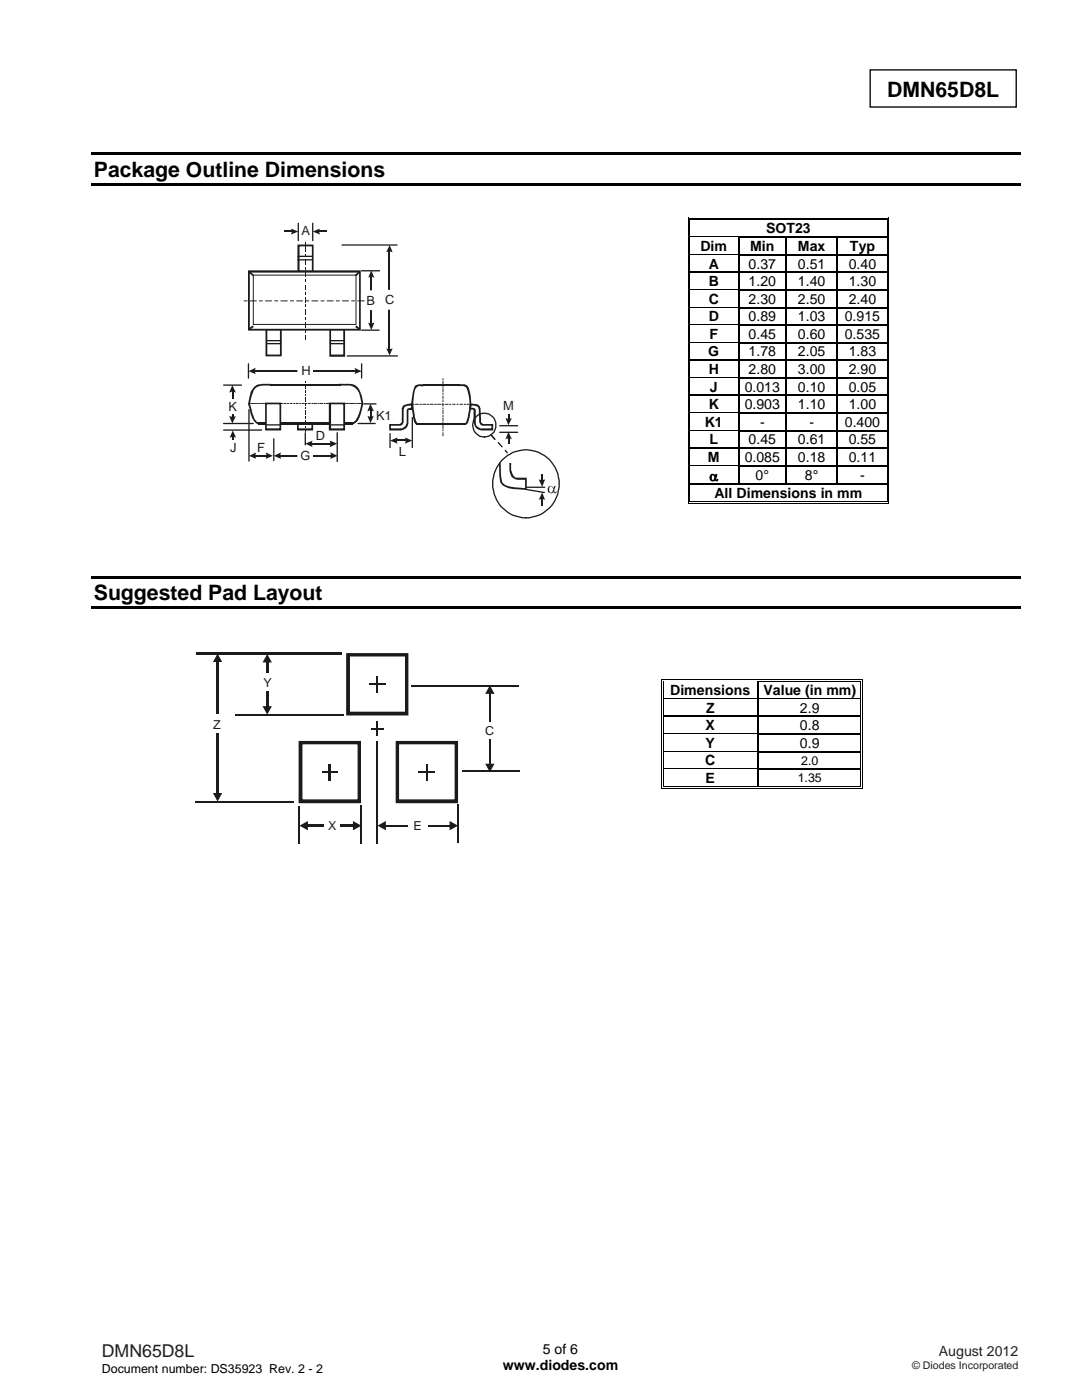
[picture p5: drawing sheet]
<svg xmlns="http://www.w3.org/2000/svg" width="216mm" height="279mm" viewBox="0 0 216 279" stroke-linecap="round" stroke-linejoin="round" font-family="sans-serif">
<defs><g id="words">
<g font-size="4.2">
<text x="177" y="19.3">DMN65D8L</text>
<text x="18.7" y="35.3">Package Outline Dimensions</text>
<text x="18.7" y="119.8">Suggested Pad Layout</text>
</g>
<text font-size="3.5" fill="#231f20" x="20.3" y="270.9">DMN65D8L</text>
<g font-size="2.8">
<text x="152.9" y="46.6">SOT23</text>
<text x="139.8" y="50.1">Dim</text>
<text x="141.4" y="53.6">A</text>
<text x="149.4" y="53.6">0.37</text>
<text x="149.7" y="50.1">Min</text>
<text x="159.2" y="53.6">0.51</text>
<text x="159.2" y="50.1">Max</text>
<text x="169.4" y="53.6">0.40</text>
<text x="169.6" y="50.1">Typ</text>
<text x="141.4" y="57.1">B</text>
<text x="149.4" y="57.1">1.20</text>
<text x="159.2" y="57.1">1.40</text>
<text x="169.4" y="57.1">1.30</text>
<text x="141.4" y="60.6">C</text>
<text x="141.4" y="64.1">D</text>
<text x="149.4" y="60.6">2.30</text>
<text x="149.4" y="64.1">0.89</text>
<text x="159.2" y="60.6">2.50</text>
<text x="159.2" y="64.1">1.03</text>
<text x="168.6" y="64.1">0.915</text>
<text x="169.4" y="60.6">2.40</text>
<text x="141.3" y="71.1">G</text>
<text x="141.6" y="67.6">F</text>
<text x="149.4" y="67.6">0.45</text>
<text x="149.4" y="71.1">1.78</text>
<text x="159.2" y="67.6">0.60</text>
<text x="159.2" y="71.1">2.05</text>
<text x="168.6" y="67.6">0.535</text>
<text x="169.4" y="71.1">1.83</text>
<text x="141.4" y="74.7">H</text>
<text x="149.4" y="74.7">2.80</text>
<text x="159.2" y="74.7">3.00</text>
<text x="169.4" y="74.7">2.90</text>
<text x="141.4" y="81.7">K</text>
<text x="141.6" y="78.2">J</text>
<text x="148.6" y="78.2">0.013</text>
<text x="148.6" y="81.7">0.903</text>
<text x="159.2" y="78.2">0.10</text>
<text x="159.2" y="81.7">1.10</text>
<text x="169.4" y="78.2">0.05</text>
<text x="169.4" y="81.7">1.00</text>
<text x="140.6" y="85.2">K1</text>
<text x="141.6" y="88.7">L</text>
<text x="149.4" y="88.7">0.45</text>
<text x="151.7" y="85.2">-</text>
<text x="159.2" y="88.7">0.61</text>
<text x="161.5" y="85.2">-</text>
<text x="168.6" y="85.2">0.400</text>
<text x="169.4" y="88.7">0.55</text>
<text x="141.2" y="92.2">M</text>
<text x="141.5" y="95.9">α</text>
<text x="148.6" y="92.2">0.085</text>
<text x="150.8" y="95.8">0°</text>
<text x="159.2" y="92.2">0.18</text>
<text x="160.6" y="95.8">8°</text>
<text x="169.4" y="92.2">0.11</text>
<text x="171.6" y="95.8">-</text>
<text x="142.6" y="99.4">All Dimensions in mm</text>
<text x="133.7" y="138.7">Dimensions</text>
<text x="140.9" y="142.2">Z</text>
<text x="152.3" y="138.7">Value (in mm)</text>
<text x="159.6" y="142.2">2.9</text>
<text x="140.8" y="145.7">X</text>
<text x="140.8" y="149.2">Y</text>
<text x="159.6" y="149.2">0.9</text>
<text x="159.6" y="145.7">0.8</text>
<text x="140.7" y="152.7">C</text>
<text x="140.8" y="156.2">E</text>
<text x="100.3" y="273.5">www.diodes.com</text>
<text x="108.3" y="270.2">5 of 6</text>
</g>
<text font-size="2.8" fill="#231f20" x="187.3" y="270.6">August 2012</text>
<g font-size="2.5" fill="#1f1a17">
<text x="60.1" y="47">A</text>
<text x="73.1" y="60.8">B</text>
<text x="76.9" y="60.7">C</text>
<text x="60.1" y="74.9">H</text>
<text x="45.6" y="82.1">K</text>
<text x="75" y="83.7">K1</text>
<text x="100.4" y="81.7">M</text>
<text x="63" y="87.8">D</text>
<text x="45.9" y="90.3">J</text>
<text x="51.3" y="90.2">F</text>
<text x="60" y="91.8">G</text>
<text x="79.6" y="91">L</text>
<text x="52.6" y="137">Y</text>
<text x="42.6" y="145.4">Z</text>
<text x="96.8" y="146.8">C</text>
<text x="65.5" y="165.7">X</text>
<text x="82.5" y="165.6">E</text>
</g>
<g font-size="2.5">
<text x="159.9" y="152.6">2.0</text>
<text x="159.2" y="156.1">1.35</text>
<text x="20.3" y="274">Document number: DS35923 Rev. 2 - 2</text>
</g>
<text font-size="2.1" fill="#231f20" x="182" y="273.2">© Diodes Incorporated</text>
</g></defs>
<path d="M173.6 13.9h29.2v7.5h-29.2z" fill="none" stroke="#000" stroke-width=".26"/>
<path d="M18.2 30.4h185.5v.6h-185.5zM18.2 36.6h185.5v.5h-185.5zM18.2 115h185.5v.5h-185.5zM18.2 121.1h185.5v.5h-185.5z" fill="#000"/>
<g fill="#fff">
<path d="M137.8 44h39.1v3.2h-39.1z"/>
<path d="M137.8 44h39v3.2h-39z"/>
</g>
<path d="M137.2 43.4h.2v.6h-.2zM137.2 43.4h.6v.2h-.6zM137.6 43.8h.2v.2h-.2zM137.6 43.8h.2v.1h-.2z" fill="#000"/>
<path d="M137.8 43.5h39.1M137.8 43.9h39.1" fill="none" stroke="#000" stroke-width=".2"/>
<path d="M137.8 43.9l39.1 .1z" fill="#fff"/>
<path d="M176.9 43.4h.5v.2h-.5zM176.9 43.8h.2v.2h-.2zM176.9 43.8h.2v.1h-.2zM177.3 43.4h.1v.6h-.1z" fill="#000"/>
<path d="M137.3 44v3.2M137.7 44v3.2M177 44v3.2M177.4 44v3.2" fill="none" stroke="#000" stroke-width=".2"/>
<g fill="#fff">
<path d="M137.8 47.5h9.4v3.2h-9.4z"/>
<path d="M137.8 47.5h9.2v3.2h-9.2z"/>
</g>
<path d="M137.2 47.2h.2v.3h-.2zM137.6 47.2h.2v.3h-.2z" fill="#000"/>
<path d="M137.8 47.3h9.4" fill="none" stroke="#000" stroke-width=".25"/>
<path d="M137.8 47.5h9.4z" fill="#fff"/>
<path d="M147.2 47.2h.3v.3h-.3zM156.8 47.2h.2v.3h-.2zM166.9 47.2h.3v.3h-.3zM176.9 47.2h.2v.3h-.2zM177.3 47.2h.1v.3h-.1z" fill="#000"/>
<path d="M147.4 47.5v3.2M147.5 47.3h9.3M156.9 47.5v3.2M157 47.3h9.9M167 47.5v3.2M167.2 47.3h9.7" fill="none" stroke="#000" stroke-width=".25"/>
<path d="M137.3 47.5v3.2M137.7 47.5v3.2M177 47.5v3.2M177.4 47.5v3.2" fill="none" stroke="#000" stroke-width=".2"/>
<g fill="#fff">
<path d="M137.8 51h9.4v3.2h-9.4z"/>
<path d="M137.8 51h9.2v3.2h-9.2z"/>
</g>
<path d="M137.2 50.7h.2v.3h-.2zM137.6 50.7h.2v.3h-.2z" fill="#000"/>
<path d="M137.8 50.9h9.4" fill="none" stroke="#000" stroke-width=".25"/>
<path d="M137.8 51h9.4z" fill="#fff"/>
<path d="M147.2 50.7h.3v.3h-.3zM156.8 50.7h.2v.3h-.2zM166.9 50.7h.3v.3h-.3zM176.9 50.7h.2v.3h-.2zM177.3 50.7h.1v.3h-.1z" fill="#000"/>
<path d="M147.4 51v3.2M147.5 50.9h9.3M156.9 51v3.2M157 50.9h9.9M167 51v3.2M167.2 50.9h9.7" fill="none" stroke="#000" stroke-width=".25"/>
<path d="M137.3 51v3.2M137.7 51v3.2M177 51v3.2M177.4 51v3.2" fill="none" stroke="#000" stroke-width=".2"/>
<g fill="#fff">
<path d="M137.8 54.5h9.4v3.2h-9.4z"/>
<path d="M137.8 54.5h9.2v3.2h-9.2z"/>
</g>
<path d="M137.2 54.2h.2v.3h-.2zM137.6 54.2h.2v.3h-.2z" fill="#000"/>
<path d="M137.8 54.4h9.4" fill="none" stroke="#000" stroke-width=".25"/>
<path d="M137.8 54.5h9.4z" fill="#fff"/>
<path d="M147.2 54.2h.3v.3h-.3zM156.8 54.2h.2v.3h-.2zM166.9 54.2h.3v.3h-.3zM176.9 54.2h.2v.3h-.2zM177.3 54.2h.1v.3h-.1z" fill="#000"/>
<path d="M147.4 54.5v3.2M147.5 54.4h9.3M156.9 54.5v3.2M157 54.4h9.9M167 54.5v3.2M167.2 54.4h9.7" fill="none" stroke="#000" stroke-width=".25"/>
<path d="M137.3 54.5v3.2M137.7 54.5v3.2M177 54.5v3.2M177.4 54.5v3.2" fill="none" stroke="#000" stroke-width=".2"/>
<g fill="#fff">
<path d="M137.8 58h9.4v3.3h-9.4z"/>
<path d="M137.8 58h9.2v3.3h-9.2z"/>
</g>
<path d="M137.2 57.7h.2v.3h-.2zM137.6 57.7h.2v.3h-.2z" fill="#000"/>
<path d="M137.8 57.9h9.4" fill="none" stroke="#000" stroke-width=".25"/>
<path d="M137.8 58h9.4z" fill="#fff"/>
<path d="M147.2 57.7h.3v.3h-.3zM156.8 57.7h.2v.3h-.2zM166.9 57.7h.3v.3h-.3zM176.9 57.7h.2v.3h-.2zM177.3 57.7h.1v.3h-.1z" fill="#000"/>
<path d="M147.4 58v3.3M147.5 57.9h9.3M156.9 58v3.3M157 57.9h9.9M167 58v3.3M167.2 57.9h9.7" fill="none" stroke="#000" stroke-width=".25"/>
<path d="M137.3 58v3.3M137.7 58v3.3M177 58v3.3M177.4 58v3.3" fill="none" stroke="#000" stroke-width=".2"/>
<g fill="#fff">
<path d="M137.8 61.5h9.4v3.3h-9.4z"/>
<path d="M137.8 61.5h9.2v3.3h-9.2z"/>
</g>
<path d="M137.2 61.3h.2v.2h-.2zM137.6 61.3h.2v.2h-.2z" fill="#000"/>
<path d="M137.8 61.4h9.4" fill="none" stroke="#000" stroke-width=".25"/>
<path d="M137.8 61.5h9.4z" fill="#fff"/>
<path d="M147.2 61.3h.3v.2h-.3zM156.8 61.3h.2v.2h-.2zM166.9 61.3h.3v.2h-.3zM176.9 61.3h.2v.2h-.2zM177.3 61.3h.1v.2h-.1z" fill="#000"/>
<path d="M147.4 61.5v3.3M147.5 61.4h9.3M156.9 61.5v3.3M157 61.4h9.9M167 61.5v3.3M167.2 61.4h9.7" fill="none" stroke="#000" stroke-width=".25"/>
<path d="M137.3 61.5v3.3M137.7 61.5v3.3M177 61.5v3.3M177.4 61.5v3.3" fill="none" stroke="#000" stroke-width=".2"/>
<g fill="#fff">
<path d="M137.8 65h9.4v3.3h-9.4z"/>
<path d="M137.8 65h9.2v3.3h-9.2z"/>
</g>
<path d="M137.2 64.8h.2v.2h-.2zM137.6 64.8h.2v.2h-.2z" fill="#000"/>
<path d="M137.8 64.9h9.4" fill="none" stroke="#000" stroke-width=".25"/>
<path d="M137.8 65h9.4z" fill="#fff"/>
<path d="M147.2 64.8h.3v.2h-.3zM156.8 64.8h.2v.2h-.2zM166.9 64.8h.3v.2h-.3zM176.9 64.8h.2v.2h-.2zM177.3 64.8h.1v.2h-.1z" fill="#000"/>
<path d="M147.4 65v3.3M147.5 64.9h9.3M156.9 65v3.3M157 64.9h9.9M167 65v3.3M167.2 64.9h9.7" fill="none" stroke="#000" stroke-width=".25"/>
<path d="M137.3 65v3.3M137.7 65v3.3M177 65v3.3M177.4 65v3.3" fill="none" stroke="#000" stroke-width=".2"/>
<g fill="#fff">
<path d="M137.8 68.5h9.4v3.3h-9.4z"/>
<path d="M137.8 68.5h9.2v3.3h-9.2z"/>
</g>
<path d="M137.2 68.3h.2v.3h-.2zM137.6 68.3h.2v.3h-.2z" fill="#000"/>
<path d="M137.8 68.4h9.4" fill="none" stroke="#000" stroke-width=".25"/>
<path d="M137.8 68.5l9.4 .1z" fill="#fff"/>
<path d="M147.2 68.3h.3v.3h-.3zM156.8 68.3h.2v.3h-.2zM166.9 68.3h.3v.3h-.3zM176.9 68.3h.2v.3h-.2zM177.3 68.3h.1v.3h-.1z" fill="#000"/>
<path d="M147.4 68.6v3.2M147.5 68.4h9.3M156.9 68.6v3.2M157 68.4h9.9M167 68.6v3.2M167.2 68.4h9.7" fill="none" stroke="#000" stroke-width=".25"/>
<path d="M137.3 68.6v3.2M137.7 68.6v3.2M177 68.6v3.2M177.4 68.6v3.2" fill="none" stroke="#000" stroke-width=".2"/>
<g fill="#fff">
<path d="M137.8 72.1h9.4v3.2h-9.4z"/>
<path d="M137.8 72.1h9.2v3.2h-9.2z"/>
</g>
<path d="M137.2 71.8h.2v.3h-.2zM137.6 71.8h.2v.3h-.2z" fill="#000"/>
<path d="M137.8 71.9h9.4" fill="none" stroke="#000" stroke-width=".25"/>
<path d="M137.8 72.1h9.4z" fill="#fff"/>
<path d="M147.2 71.8h.3v.3h-.3zM156.8 71.8h.2v.3h-.2zM166.9 71.8h.3v.3h-.3zM176.9 71.8h.2v.3h-.2zM177.3 71.8h.1v.3h-.1z" fill="#000"/>
<path d="M147.4 72.1v3.2M147.5 71.9h9.3M156.9 72.1v3.2M157 71.9h9.9M167 72.1v3.2M167.2 71.9h9.7" fill="none" stroke="#000" stroke-width=".25"/>
<path d="M137.3 72.1v3.2M137.7 72.1v3.2M177 72.1v3.2M177.4 72.1v3.2" fill="none" stroke="#000" stroke-width=".2"/>
<g fill="#fff">
<path d="M137.8 75.6h9.4v3.2h-9.4z"/>
<path d="M137.8 75.6h9.2v3.2h-9.2z"/>
</g>
<path d="M137.2 75.3h.2v.3h-.2zM137.6 75.3h.2v.3h-.2z" fill="#000"/>
<path d="M137.8 75.4h9.4" fill="none" stroke="#000" stroke-width=".25"/>
<path d="M137.8 75.5l9.4 .1z" fill="#fff"/>
<path d="M147.2 75.3h.3v.3h-.3zM156.8 75.3h.2v.3h-.2zM166.9 75.3h.3v.3h-.3zM176.9 75.3h.2v.3h-.2zM177.3 75.3h.1v.3h-.1z" fill="#000"/>
<path d="M147.4 75.6v3.2M147.5 75.4h9.3M156.9 75.6v3.2M157 75.4h9.9M167 75.6v3.2M167.2 75.4h9.7" fill="none" stroke="#000" stroke-width=".25"/>
<path d="M137.3 75.6v3.2M137.7 75.6v3.2M177 75.6v3.2M177.4 75.6v3.2" fill="none" stroke="#000" stroke-width=".2"/>
<g fill="#fff">
<path d="M137.8 79.1h9.4v3.2h-9.4z"/>
<path d="M137.8 79.1h9.2v3.2h-9.2z"/>
</g>
<path d="M137.2 78.8h.2v.3h-.2zM137.6 78.8h.2v.3h-.2z" fill="#000"/>
<path d="M137.8 78.9h9.4" fill="none" stroke="#000" stroke-width=".25"/>
<path d="M137.8 79.1h9.4z" fill="#fff"/>
<path d="M147.2 78.8h.3v.3h-.3zM156.8 78.8h.2v.3h-.2zM166.9 78.8h.3v.3h-.3zM176.9 78.8h.2v.3h-.2zM177.3 78.8h.1v.3h-.1z" fill="#000"/>
<path d="M147.4 79.1v3.2M147.5 78.9h9.3M156.9 79.1v3.2M157 78.9h9.9M167 79.1v3.2M167.2 78.9h9.7" fill="none" stroke="#000" stroke-width=".25"/>
<path d="M137.3 79.1v3.2M137.7 79.1v3.2M177 79.1v3.2M177.4 79.1v3.2" fill="none" stroke="#000" stroke-width=".2"/>
<g fill="#fff">
<path d="M137.8 82.6h9.4v3.2h-9.4z"/>
<path d="M137.8 82.6h9.2v3.2h-9.2z"/>
</g>
<path d="M137.2 82.3h.2v.3h-.2zM137.6 82.3h.2v.3h-.2z" fill="#000"/>
<path d="M137.8 82.4h9.4" fill="none" stroke="#000" stroke-width=".25"/>
<path d="M137.8 82.6h9.4z" fill="#fff"/>
<path d="M147.2 82.3h.3v.3h-.3zM156.8 82.3h.2v.3h-.2zM166.9 82.3h.3v.3h-.3zM176.9 82.3h.2v.3h-.2zM177.3 82.3h.1v.3h-.1z" fill="#000"/>
<path d="M147.4 82.6v3.2M147.5 82.4h9.3M156.9 82.6v3.2M157 82.4h9.9M167 82.6v3.2M167.2 82.4h9.7" fill="none" stroke="#000" stroke-width=".25"/>
<path d="M137.3 82.6v3.2M137.7 82.6v3.2M177 82.6v3.2M177.4 82.6v3.2" fill="none" stroke="#000" stroke-width=".2"/>
<g fill="#fff">
<path d="M137.8 86.1h9.4v3.2h-9.4z"/>
<path d="M137.8 86.1h9.2v3.2h-9.2z"/>
</g>
<path d="M137.2 85.8h.2v.3h-.2zM137.6 85.8h.2v.3h-.2z" fill="#000"/>
<path d="M137.8 86h9.4" fill="none" stroke="#000" stroke-width=".25"/>
<path d="M137.8 86.1h9.4z" fill="#fff"/>
<path d="M147.2 85.8h.3v.3h-.3zM156.8 85.8h.2v.3h-.2zM166.9 85.8h.3v.3h-.3zM176.9 85.8h.2v.3h-.2zM177.3 85.8h.1v.3h-.1z" fill="#000"/>
<path d="M147.4 86.1v3.2M147.5 86h9.3M156.9 86.1v3.2M157 86h9.9M167 86.1v3.2M167.2 86h9.7" fill="none" stroke="#000" stroke-width=".25"/>
<path d="M137.3 86.1v3.2M137.7 86.1v3.2M177 86.1v3.2M177.4 86.1v3.2" fill="none" stroke="#000" stroke-width=".2"/>
<g fill="#fff">
<path d="M137.8 89.6h9.4v3.2h-9.4z"/>
<path d="M137.8 89.6h9.2v3.2h-9.2z"/>
</g>
<path d="M137.2 89.3h.2v.3h-.2zM137.6 89.3h.2v.3h-.2z" fill="#000"/>
<path d="M137.8 89.5h9.4" fill="none" stroke="#000" stroke-width=".25"/>
<path d="M137.8 89.6h9.4z" fill="#fff"/>
<path d="M147.2 89.3h.3v.3h-.3zM156.8 89.3h.2v.3h-.2zM166.9 89.3h.3v.3h-.3zM176.9 89.3h.2v.3h-.2zM177.3 89.3h.1v.3h-.1z" fill="#000"/>
<path d="M147.4 89.6v3.2M147.5 89.5h9.3M156.9 89.6v3.2M157 89.5h9.9M167 89.6v3.2M167.2 89.5h9.7" fill="none" stroke="#000" stroke-width=".25"/>
<path d="M137.3 89.6v3.2M137.7 89.6v3.2M177 89.6v3.2M177.4 89.6v3.2" fill="none" stroke="#000" stroke-width=".2"/>
<g fill="#fff">
<path d="M137.8 93.1h9.4v3.5h-9.4z"/>
<path d="M137.8 93.1h9.2v3.5h-9.2z"/>
</g>
<path d="M137.2 92.8h.2v.3h-.2zM137.6 92.8h.2v.3h-.2z" fill="#000"/>
<path d="M137.8 93h9.4" fill="none" stroke="#000" stroke-width=".25"/>
<path d="M137.8 93.1h9.4z" fill="#fff"/>
<path d="M147.2 92.8h.3v.3h-.3zM156.8 92.8h.2v.3h-.2zM166.9 92.8h.3v.3h-.3zM176.9 92.8h.2v.3h-.2zM177.3 92.8h.1v.3h-.1z" fill="#000"/>
<path d="M147.4 93.1v3.5M147.5 93h9.3M156.9 93.1v3.5M157 93h9.9M167 93.1v3.5M167.2 93h9.7" fill="none" stroke="#000" stroke-width=".25"/>
<path d="M137.3 93.1v3.5M137.7 93.1v3.5M177 93.1v3.5M177.4 93.1v3.5" fill="none" stroke="#000" stroke-width=".2"/>
<g fill="#fff">
<path d="M137.8 96.8h39.1v3.3h-39.1z"/>
<path d="M137.8 96.8h39v3.3h-39z"/>
</g>
<path d="M137.2 96.6h.2v.2h-.2zM137.6 96.6h.2v.2h-.2z" fill="#000"/>
<path d="M137.8 96.7h9.4" fill="none" stroke="#000" stroke-width=".25"/>
<path d="M137.8 96.8h9.7z" fill="#fff"/>
<path d="M147.2 96.7h9.6" fill="none" stroke="#000" stroke-width=".25"/>
<path d="M147.5 96.8h9.5z" fill="#fff"/>
<path d="M156.8 96.7h10.1" fill="none" stroke="#000" stroke-width=".25"/>
<path d="M157 96.8h10.2z" fill="#fff"/>
<path d="M166.9 96.7h10" fill="none" stroke="#000" stroke-width=".25"/>
<path d="M167.2 96.8h9.7z" fill="#fff"/>
<path d="M176.9 96.6h.2v.2h-.2zM177.3 96.6h.1v.2h-.1zM137.2 100.4h.6v.2h-.6zM137.6 100.1h.2v.2h-.2zM176.9 100.4h.5v.2h-.5zM176.9 100.1h.2v.2h-.2zM177.3 100.1h.1v.5h-.1z" fill="#000"/>
<path d="M137.3 96.8v3.8M137.7 96.8v3.3M177 96.8v3.3M177.4 96.8v3.3M137.8 100.5h39.1M137.8 100.2h39.1" fill="none" stroke="#000" stroke-width=".2"/>
<g fill="#fff">
<path d="M132.5 136.1h18.7v3.2h-18.7z"/>
<path d="M132.9 136.1h17.7v3.2h-17.7z"/>
</g>
<path d="M132 135.6h.1v.5h-.1zM132 135.6h.5v.1h-.5zM132.3 135.9h.2v.2h-.2z" fill="#000"/>
<path d="M132.5 135.6h18.7M132.5 136h18.7" fill="none" stroke="#000" stroke-width=".2"/>
<path d="M132.5 136.1h18.7z" fill="#fff"/>
<path d="M151.2 136.1h.2zM151.2 135.6h.5v.1h-.5zM151.2 135.9h.5v.2h-.5zM171.7 135.6h.5v.1h-.5zM171.7 135.9h.1v.2h-.1zM172 135.6h.2v.5h-.2z" fill="#000"/>
<path d="M132.1 136.1v3.2M132.4 136.1v3.2M151.7 135.6h20M151.7 136h20M171.7 136.1v3.2M172.1 136.1v3.2" fill="none" stroke="#000" stroke-width=".2"/>
<path d="M151.3 136.1v3.2" fill="none" stroke="#000" stroke-width=".25"/>
<g fill="#fff">
<path d="M132.5 139.6h18.7v3.2h-18.7z"/>
<path d="M132.9 139.6h17.7v3.2h-17.7z"/>
<path d="M151.4 139.6h20.2v3.2h-20.2z"/>
<path d="M152 139.6h19.2v3.2h-19.2z"/>
</g>
<path d="M132 139.3h.1v.3h-.1zM132.3 139.3h.2v.3h-.2z" fill="#000"/>
<path d="M132.5 139.4h18.7" fill="none" stroke="#000" stroke-width=".25"/>
<path d="M132.5 139.6h18.7z" fill="#fff"/>
<path d="M151.2 139.3h.2v.3h-.2z" fill="#000"/>
<path d="M151.4 139.4h20.3" fill="none" stroke="#000" stroke-width=".25"/>
<path d="M151.4 139.6h20.3z" fill="#fff"/>
<path d="M171.7 139.3h.1v.3h-.1zM172 139.3h.2v.3h-.2z" fill="#000"/>
<path d="M132.1 139.6v3.2M132.4 139.6v3.2M171.7 139.6v3.2M172.1 139.6v3.2" fill="none" stroke="#000" stroke-width=".2"/>
<path d="M151.3 139.6v3.2" fill="none" stroke="#000" stroke-width=".25"/>
<g fill="#fff">
<path d="M132.5 143.1h18.7v3.2h-18.7z"/>
<path d="M132.9 143.1h17.7v3.2h-17.7z"/>
<path d="M151.4 143.1h20.2v3.2h-20.2z"/>
<path d="M152 143.1h19.2v3.2h-19.2z"/>
</g>
<path d="M132 142.8h.1v.3h-.1zM132.3 142.8h.2v.3h-.2z" fill="#000"/>
<path d="M132.5 143h18.7" fill="none" stroke="#000" stroke-width=".25"/>
<path d="M132.5 143.1h18.7z" fill="#fff"/>
<path d="M151.2 142.8h.2v.3h-.2z" fill="#000"/>
<path d="M151.4 143h20.3" fill="none" stroke="#000" stroke-width=".25"/>
<path d="M151.4 143.1h20.3z" fill="#fff"/>
<path d="M171.7 142.8h.1v.3h-.1zM172 142.8h.2v.3h-.2z" fill="#000"/>
<path d="M132.1 143.1v3.2M132.4 143.1v3.2M171.7 143.1v3.2M172.1 143.1v3.2" fill="none" stroke="#000" stroke-width=".2"/>
<path d="M151.3 143.1v3.2" fill="none" stroke="#000" stroke-width=".25"/>
<g fill="#fff">
<path d="M132.5 146.6h18.7v3.3h-18.7z"/>
<path d="M132.9 146.6h17.7v3.3h-17.7z"/>
</g>
<path d="M132 146.3h.1v.3h-.1zM132.3 146.3h.2v.3h-.2z" fill="#000"/>
<path d="M132.5 146.5h18.7" fill="none" stroke="#000" stroke-width=".25"/>
<path d="M132.5 146.6h18.7z" fill="#fff"/>
<path d="M151.2 146.3h.2v.3h-.2zM171.7 146.3h.1v.3h-.1zM172 146.3h.2v.3h-.2z" fill="#000"/>
<path d="M151.3 146.6v3.3M151.4 146.5h20.3" fill="none" stroke="#000" stroke-width=".25"/>
<path d="M132.1 146.6v3.3M132.4 146.6v3.3M171.7 146.6v3.3M172.1 146.6v3.3" fill="none" stroke="#000" stroke-width=".2"/>
<g fill="#fff">
<path d="M132.5 150.1h18.7v3.3h-18.7z"/>
<path d="M132.9 150.1h17.7v3.3h-17.7z"/>
</g>
<path d="M132 149.9h.1v.2h-.1zM132.3 149.9h.2v.2h-.2z" fill="#000"/>
<path d="M132.5 150h18.7" fill="none" stroke="#000" stroke-width=".25"/>
<path d="M132.5 150.1h18.7z" fill="#fff"/>
<path d="M151.2 149.9h.2v.2h-.2zM171.7 149.9h.1v.2h-.1zM172 149.9h.2v.2h-.2z" fill="#000"/>
<path d="M151.3 150.1v3.3M151.4 150h20.3" fill="none" stroke="#000" stroke-width=".25"/>
<path d="M132.1 150.1v3.3M132.4 150.1v3.3M171.7 150.1v3.3M172.1 150.1v3.3" fill="none" stroke="#000" stroke-width=".2"/>
<g fill="#fff">
<path d="M132.5 153.6h18.7v3.3h-18.7z"/>
<path d="M132.9 153.6h17.7v3.3h-17.7z"/>
</g>
<path d="M132 153.4h.1v.2h-.1zM132.3 153.4h.2v.2h-.2z" fill="#000"/>
<path d="M132.5 153.5h18.7" fill="none" stroke="#000" stroke-width=".25"/>
<path d="M132.5 153.6h18.7z" fill="#fff"/>
<path d="M132 157.2h.5v.2h-.5zM132.3 156.9h.2v.2h-.2zM151.2 153.4h.2v.2h-.2zM151.2 156.9h.5v.2h-.5zM171.7 153.4h.1v.2h-.1zM171.7 157.2h.5v.2h-.5zM171.7 156.9h.1v.2h-.1zM172 153.4h.2v.2h-.2zM172 156.9h.2v.5h-.2z" fill="#000"/>
<path d="M151.3 153.6v3.3M151.4 153.5h20.3" fill="none" stroke="#000" stroke-width=".25"/>
<path d="M132.1 153.6v3.8M132.4 153.6v3.3M132.5 157.3h39.2M132.5 157h18.7M151.7 157h20M171.7 153.6v3.3M172.1 153.6v3.3" fill="none" stroke="#000" stroke-width=".2"/>
<path d="M59.4 84.4h2.9v1.3h-2.9z" fill="#fff"/>
<path d="M59.4 85.5h2.9v.4h-2.9zM62.3 85.7h.2v.2h-.2zM62.1 84.4h.4v1.3h-.4zM62.3 84.3h.2v.1h-.2zM59.4 84.3h2.9v.4h-2.9zM59.3 84.3h.1v.1h-.1zM59.3 84.4h.3v1.3h-.3zM59.3 85.7h.1v.2h-.1z" fill="#1f1a17"/>
<path d="M51.5 84.5h18.9" fill="none" stroke="#1f1a17" stroke-width=".44"/>
<path d="M49.6 72.6v2.9M72.2 72.6v2.9" fill="none" stroke="#1f1a17" stroke-width=".26"/>
<path d="M49.6 74.1l1.5-.7-.2 .3v.6l.2 .4z" fill-rule="evenodd" fill="#1f1a17"/>
<path d="M50.9 74h20.1" fill="none" stroke="#1f1a17" stroke-width=".28"/>
<path d="M70.7 73.4l1.5 .7-1.5 .6 .2-.3v-.8z" fill-rule="evenodd" fill="#1f1a17"/>
<path d="M99.7 86.3h3.6" fill="none" stroke="#1f1a17" stroke-width=".26"/>
<g fill="#1f1a17">
<path d="M101.4 82.6h.2v1.1h-.2z"/>
<path d="M46.4 87.1h.2v.7h-.2z"/>
</g>
<g fill="#1f1a17">
<path d="M100.9 83.4l.3 .2h.6l.4-.2-.7 1.5z" fill-rule="evenodd"/>
<path d="M46.4 85.9l.7 1.5-.2-.2h-.8l-.3 .2z" fill-rule="evenodd"/>
</g>
<path d="M59.5 44.6v3.4M62.4 44.6v3.4M99.7 85h3.6" fill="none" stroke="#1f1a17" stroke-width=".26"/>
<g fill="#1f1a17">
<path d="M58 45.6l1.5 .6-1.5 .6 .2-.3v-.6z" fill-rule="evenodd"/>
<path d="M62.4 46.2l1.5-.6-.2 .2v.7l.2 .3z" fill-rule="evenodd"/>
</g>
<g fill="#1f1a17">
<path d="M56.7 46h1.5v.3h-1.5z"/>
<path d="M63.6 46h1.6v.3h-1.6z"/>
</g>
<path d="M68.2 48.9h11M72.2 54h3.5M44.6 76.9h3.6M69.3 71h10M72.2 65.9h3.4M44.6 84.5h5.9M44.6 85.8h7.6" fill="none" stroke="#1f1a17" stroke-width=".26"/>
<path d="M74.1 54l.6 1.4-.4-.1-.8 .1z" fill-rule="evenodd" fill="#1f1a17"/>
<path d="M74 55.3v9.3" fill="none" stroke="#1f1a17" stroke-width=".25"/>
<g fill="#1f1a17">
<path d="M73.5 64.4h.1a1.04 1.04 0 0 0 1.1 0l-.6 1.5z" fill-rule="evenodd"/>
<path d="M46.4 76.9l.7 1.4-.5-.1-.9 .1z" fill-rule="evenodd"/>
</g>
<path d="M46.4 78.2v5" fill="none" stroke="#1f1a17" stroke-width=".25"/>
<g fill="#1f1a17">
<path d="M45.7 83.1h1.4l-.7 1.4z" fill-rule="evenodd"/>
<path d="M77.7 48.9l.7 1.5-.4-.2h-.6l-.4 .2z" fill-rule="evenodd"/>
</g>
<path d="M77.7 50.2v19.5" fill="none" stroke="#1f1a17" stroke-width=".25"/>
<g fill="#1f1a17">
<path d="M77 69.5l.3 .1h.8l.3-.1-.7 1.5z" fill-rule="evenodd"/>
<path d="M77.8 87.9l1.5-.6v1.2z" fill-rule="evenodd"/>
<path d="M80.8 87.3l1.5 .6-1.5 .6a1.13 1.13 0 0 0 0-1.2z" fill-rule="evenodd"/>
<path d="M60.9 88.5l1.5-.6-.2 .4v.6l.2 .3z" fill-rule="evenodd"/>
</g>
<path d="M79.1 87.8h1.9v.2h-1.9z" fill="#1f1a17"/>
<path d="M62.1 88.6h3.9" fill="none" stroke="#1f1a17" stroke-width=".25"/>
<g fill="#1f1a17">
<path d="M65.8 87.9l1.5 .6-1.5 .7z" fill-rule="evenodd"/>
<path d="M49.7 91l1.5-.7-.2 .3v.6l.2 .4z" fill-rule="evenodd"/>
</g>
<path d="M50.9 90.9h2.2" fill="none" stroke="#1f1a17" stroke-width=".25"/>
<path d="M53 90.3l1.5 .7-1.5 .6 .1-.4v-.6z" fill-rule="evenodd" fill="#1f1a17"/>
<path d="M77.8 86.5v2.8M82.3 83.3v6" fill="none" stroke="#1f1a17" stroke-width=".26"/>
<path d="M72.2 58h3.4v3.8h-3.4z" fill="#fff"/>
<path d="M72.2 58h3.4v3.8h-3.4z" fill="none" stroke="#fff" stroke-width=".2"/>
<path d="M44.6 79.7h3.6v2.8h-3.6z" fill="#fff"/>
<path d="M44.6 79.7h3.6v2.8h-3.6z" fill="none" stroke="#fff" stroke-width=".2"/>
<path d="M75.9 58h3.6v3.7h-3.6z" fill="#fff"/>
<path d="M75.9 58h3.6v3.7h-3.6z" fill="none" stroke="#fff" stroke-width=".2"/>
<path d="M59.4 72.6h2.9v2.9h-2.9z" fill="#fff"/>
<path d="M59.4 72.6h2.9v2.9h-2.9z" fill="none" stroke="#fff" stroke-width=".2"/>
<path d="M53.1 80.5h2.8v5.2h-2.8z" fill="#fff"/>
<path d="M53.1 85.5h2.8v.4h-2.8zM55.9 85.7h.2v.2h-.2zM55.8 80.5h.3v5.2h-.3zM55.9 80.3h.2v.2h-.2zM53.1 80.3h2.8v.4h-2.8zM52.9 80.3h.2v.2h-.2zM52.9 80.5h.3v5.2h-.3zM52.9 85.7h.2v.2h-.2z" fill="#1f1a17"/>
<path d="M65.8 80.5h2.9v5.2h-2.9z" fill="#fff"/>
<path d="M65.8 85.5h2.9v.4h-2.9zM68.7 85.7h.2v.2h-.2zM68.5 80.5h.4v5.2h-.4zM68.7 80.3h.2v.2h-.2zM65.8 80.3h2.9v.4h-2.9zM65.6 80.3h.2v.2h-.2zM65.6 80.5h.5v5.2h-.5zM65.6 85.7h.2v.2h-.2z" fill="#1f1a17"/>
<path d="M80.5 81.1a2.27 2.27 0 0 1 1.7-.4l.1 .9-.9 .1-.1 .1v1.2a2.55 2.55 0 0 1-.7 2.5l-.6 .2h-2.2v-.9l2.3-.1 .3-.8v-2.3z" fill-rule="evenodd" fill="#fff"/>
<path d="M80.5 80.9l1.5-.4 .1 .5a1.22 1.22 0 0 0-1.6 .7l-.3-.1zM82 80.5h.2l.1 .4-.2 .1zM82.2 80.5l.2 .2h-.2zM82 80.7h.4v.9l-.3 .1zM82.3 81.6h.1l-.1 .2zM82.3 81.4v.4zM82.3 81.4v.2zM82 81.4h.3v.4h-.3zM81.7 81.5l.3-.1v.4h-.3zM81.7 81.7v.1zM81.2 81.7l.5-.2v.3h-.5zM81.3 81.8h.2zM81.2 81.8h.3v2.3h-.3zM81.2 84.1h.3l-.2 .9-.3-.1zM79.9 85.6l.5-.2 .6-.5 .3 .1a1.64 1.64 0 0 1-1.3 .9zM80 85.7v.2zM77.8 85.5h2.2v.4h-2.2zM77.7 85.7h.1v.2h-.1zM77.7 84.8h.3v.9h-.3zM77.7 84.6h.1v.2h-.1zM77.8 84.6h1.9v.4h-1.9zM80.2 83.9h.3a.88 .88 0 0 1-.8 1.1v-.4a.6 .6 0 0 0 .5-.7zM80.2 83.7h.3v.2h-.3zM80.2 83.7h.2zM80.2 83.5h.3v.2h-.3zM80.2 81.6h.3v1.9h-.3zM80.2 81.6h.2z" fill="#1f1a17"/>
<path d="M49.7 81.7v10.3M53.1 84.8h2.8M60.9 86.4v2.4M65.8 84.8h2.8" fill="none" stroke="#1f1a17" stroke-width=".26"/>
<path d="M94 80.7a2.22 2.22 0 0 1 1.5 .4l.2 .5 .2 2.9 .2 .2 .4 .1h1.7v.9h-2.1l-.5-.1a1.34 1.34 0 0 1-.9-1.5v-2.3l-.3-.2-.6-.1z" fill-rule="evenodd" fill="#fff"/>
<g fill="#1f1a17">
<path d="M101.4 87.5h.2v1h-.2z"/>
<path d="M94 80.5l.7 .1a1.11 1.11 0 0 1 1.2 1l-.4 .1-.1-.3a1.59 1.59 0 0 0-1.4-.5zM94 80.5v.4zM93.8 80.5h.2v.2h-.2zM93.8 80.7h.3l-.1 .9-.4-.1zM93.6 81.5h.2v.2h-.2zM93.9 81.3l-.1 .4zM93.9 81.3l.2 .1-.1 .3h-.2zM94.1 81.4a.67 .67 0 0 1 .8 .4l-.9-.1zM94.7 81.8h.2zM94.5 81.8h.4v2.3h-.4zM94.5 84.1h.4l.1 .8-.3 .1zM94.7 85l.3-.1 1.1 .7v.3a1.64 1.64 0 0 1-1.4-.9zM96.1 85.7v.2zM96.1 85.5h2.1v.4h-2.1zM98.2 85.7h.2v.2h-.2zM98.1 84.8h.3v.9h-.3zM98.2 84.6h.2v.2h-.2zM96.5 84.6h1.7v.4h-1.7zM95.6 83.9h.4a.6 .6 0 0 0 .5 .7v.4a.81 .81 0 0 1-.9-1.1zM95.6 83.7h.4v.2h-.4zM95.8 83.7h.2zM95.6 83.5h.4v.2h-.4zM95.8 83.5h.2zM95.5 81.6h.4l.1 1.9h-.4zM95.7 81.6h.2z"/>
<path d="M59.6 54h2.8v.4h-2.8zM62.4 54.2h.2v.2h-.2zM62.2 49h.4v5.2h-.4zM62.4 48.8h.2v.2h-.2zM59.6 48.8h2.8v.4h-2.8zM59.4 48.8h.2v.2h-.2zM59.4 49h.4v5.2h-.4zM59.4 54.2h.2v.2h-.2z"/>
<path d="M53.1 70.8h2.9v.3h-2.9zM56 71h.2v.1h-.2zM55.9 65.7h.3v5.3h-.3zM56 65.5h.2v.2h-.2zM53.1 65.5h2.9v.4h-2.9zM53 65.5h.1v.2h-.1zM53 65.7h.3v5.3h-.3zM53 71h.1v.1h-.1z"/>
<path d="M65.9 70.8h2.8v.4h-2.8zM68.7 71h.2v.2h-.2zM68.5 65.7h.4v5.3h-.4zM68.7 65.5h.2v.2h-.2zM65.9 65.5h2.8v.4h-2.8zM65.7 65.5h.2v.2h-.2zM65.7 65.7h.4v5.3h-.4zM65.7 71h.2v.2h-.2z"/>
</g>
<path d="M101.5 86.2l.7 1.5-.5-.2-.8 .2z" fill-rule="evenodd" fill="#1f1a17"/>
<path d="M53.9 76.8h14.2" fill="none" stroke="#1f1a17" stroke-width=".34"/>
<g fill="#1f1a17">
<path d="M50.5 83.8l.3-.1a.85 .85 0 0 0 .9 .6v.4a1.66 1.66 0 0 1-1.2-.9zM49.5 80.6l.3-.1 1 3.2-.3 .1-.5-1.2z"/>
<path d="M70.3 84.3h.2l.5-.4 .1-.3 .4 .2-.9 .8-.3 .1zM72.2 80.4l.3 .1-.5 2.1-.5 1.2-.4-.2a8.6 8.6 0 0 0 1.1-3.2z"/>
<path d="M53.1 76.6h.9v.3h-.9zM50.8 77.1a3.7 3.7 0 0 1 2.3-.5v.3a2.3 2.3 0 0 0-2.8 1.9l-.5 1.9h-.3l.3-1.4a3.3 3.3 0 0 1 1-2.2z"/>
<path d="M67.7 76.6v.3zM67.7 76.6h1.1v.3h-1.1zM68.8 76.6a2.89 2.89 0 0 1 2.7 .9 7.9 7.9 0 0 1 1 3.1h-.3l-.3-1.2a2.57 2.57 0 0 0-3.1-2.5z"/>
</g>
<path d="M84.5 76.9h7.2" fill="none" stroke="#1f1a17" stroke-width=".36"/>
<g fill="#1f1a17">
<path d="M82.5 83.9l.5-.1 .3 .6-.1 .4a.89 .89 0 0 1-.7-.9zM82 80.7l.4-.1 .6 3.2-.5 .1z"/>
<path d="M93.2 83.7l.3 .1-.1 .5-.5 .5-.1-.4zM93.7 80.6h.3l-.5 3.2-.3-.1z"/>
<path d="M83.9 76.7h.6v.3h-.6zM83 76.9l.9-.2v.3a1.25 1.25 0 0 0-1.2 1.5l-.3 2.2h-.4l.2-1.3a4.6 4.6 0 0 1 .8-2.5z"/>
<path d="M91.6 76.7h.5v.3h-.6zM92.1 76.7a1.4 1.4 0 0 1 1.7 1.5l.2 2.4h-.3l-.3-2.1a1.38 1.38 0 0 0-1-1.5h-.3z"/>
</g>
<path d="M83 84.6h9.9" fill="none" stroke="#1f1a17" stroke-width=".36"/>
<path d="M105 97.7l3.6 .6M105.1 97.2h3.6" fill="none" stroke="#1f1a17" stroke-width=".26"/>
<path d="M109.5 97.2l.2-.2h.4l.3 .4 .2-.4h.3l-.3 .7a.42 .42 0 0 0 .3 .6l.2-.3-.2 .4-.4-.1v-.3l-.1 .2a.64 .64 0 0 1-.6 .3 .64 .64 0 0 1-.5-.6v-.5zM109.7 97.1a1.04 1.04 0 0 0 0 1.2l.2 .1 .4-.4a.81 .81 0 0 0-.2-.9z" fill-rule="evenodd" fill="#1f1a17"/>
<path d="M99.7 91.4h1.6a1.09 1.09 0 0 1 .5 1.1 2.73 2.73 0 0 0 1 3h2.1v2.1a8 8 0 0 1-4.1-.6 2.08 2.08 0 0 1-1-2z" fill-rule="evenodd" fill="#fff"/>
<path d="M100.8 91.2h.5a.79 .79 0 0 1 .6 .9l.1 .4h-.4l-.2-.8-.6-.1zM99.7 91.2h1.1v.4h-1.1zM99.5 91.2h.2v.2h-.2zM99.5 91.4h.4l.1 3.6h-.4zM99.8 95h.2zM99.6 95h.4l.2 1-.4 .2zM99.8 96.2l.4-.2a1.74 1.74 0 0 0 1.4 1.1l1 .1-.1 .4a3.1 3.1 0 0 1-2.7-1.4zM102.5 97.4v.2zM102.6 97.2l2.3 .2v.4l-2.4-.2zM104.9 97.6h.2v.2h-.2zM104.8 95.5h.3v2.1h-.3zM104.9 95.3h.2v.2h-.2zM103.4 95.3h1.5v.5h-1.5zM101.9 94.7l.4-.1a1.03 1.03 0 0 0 1.1 .7v.5a1.65 1.65 0 0 1-1.5-1.1zM101.6 92.8h.4v1l.3 .8-.4 .1-.3-.8zM101.8 92.8h.2zM101.6 92.5h.4v.3h-.4zM101.8 92.5h.2z" fill="#1f1a17"/>
<path d="M99.2 90.7h3.1v1.7h-3.1z" fill="#fff"/>
<g fill="#1f1a17">
<path d="M107.5 95.7l.4 .1 .9-.1-.6 1.5z" fill-rule="evenodd"/>
<path d="M108.2 98.3l.6 1.5-.4-.2h-.6l-.3 .2z" fill-rule="evenodd"/>
</g>
<g fill="#1f1a17">
<path d="M108 94.6h.3v1.2h-.3z"/>
<path d="M108 99.6h.3v1.3h-.3z"/>
</g>
<g fill="#131516">
<path d="M97.8 86.8l.3-.2 .8 1.1-.2 .1z"/>
<path d="M99.3 88.4l.2-.2 .8 1-.1 .1z"/>
<path d="M100.7 89.9l.2-.2 .5 .7-.2 .1z"/>
</g>
<g fill="none" stroke="#1f1a17" stroke-width=".26">
<path d="M100.2 91.8a6.7 6.7 0 0 1 8.5-.8 6.7 6.7 0 0 1 2.4 8.2 6.6 6.6 0 0 1-7.2 4.1 6.6 6.6 0 0 1-5.6-6.1 6.9 6.9 0 0 1 1.9-5.4z"/>
<circle cx="96.7" cy="84.9" r="2.36"/>
</g>
<g fill="none" stroke="#24211d" stroke-width=".2">
<path d="M56.1 80.5h.3M56.6 80.5h.5M57.3 80.5h.3M57.9 80.5h.4M58.6 80.5h.2M59.1 80.5h.4M59.8 80.5h.2M60.3 80.5h.4M61 80.5h.3M61.5 80.5h.5M62.2 80.5h.3M62.7 80.5h.5"/>
<path d="M63.4 80.5h.3M63.9 80.5h.5M64.7 80.5h.2M65.1 80.5h.5M68.6 80.5h.1M68.9 80.5h.1M69.1 80.5h.1M69.3 80.5h.2M69.6 80.5h.1M69.7 80.5h.3M70.1 80.5h.1M70.3 80.5h.1"/>
<path d="M70.5 80.5h.1M70.7 80.5h.2M71 80.5h.1M71.2 80.5h.2M71.5 80.5h.1M71.6 80.5h.2M71.9 80.5h.2M72.2 80.5h.1M82.4 80.7h.2M82.9 80.7h.6M83.8 80.7h.3M84.4 80.7h.6"/>
<path d="M85.2 80.7h.4M85.9 80.7h.6M86.7 80.7h.4M87.3 80.7h.6M88.2 80.7h.3M88.8 80.7h.6M89.7 80.7h.3M90.3 80.7h.5M91.2 80.7h.2M91.8 80.7h.5M92.6 80.7h.3M93.2 80.7h.6"/>
</g>
<path d="M54.6 91l1.5-.7-.2 .3v.6l.2 .4z" fill-rule="evenodd" fill="#1f1a17"/>
<path d="M55.9 90.9h10.2" fill="none" stroke="#1f1a17" stroke-width=".25"/>
<path d="M65.9 90.3l1.5 .7-1.5 .6 .2-.5z" fill-rule="evenodd" fill="#1f1a17"/>
<path d="M54.6 87.6v4.3M67.3 86.4v5.7" fill="none" stroke="#1f1a17" stroke-width=".26"/>
<path d="M59.4 89.6h2.9v2.9h-2.9z" fill="#fff"/>
<path d="M59.4 89.6h2.9v2.9h-2.9z" fill="none" stroke="#fff" stroke-width=".2"/>
<g fill="#1f1a17">
<path d="M60.8 76.2h.2v.2h-.2z"/>
<path d="M60.8 76.6h.2v.5h-.2z"/>
<path d="M60.8 77.4h.2v.2h-.2z"/>
<path d="M60.8 77.9h.2v.5h-.2z"/>
<path d="M60.8 78.7h.2v.3h-.2z"/>
<path d="M60.8 79.2h.2v.5h-.2z"/>
<path d="M60.8 80h.2v.3h-.2z"/>
<path d="M60.8 80.5h.2v.5h-.2z"/>
<path d="M60.8 81.3h.2v.3h-.2z"/>
<path d="M60.8 81.8h.2v.6h-.2z"/>
<path d="M60.8 82.5h.2v.3h-.2z"/>
<path d="M60.8 83.1h.2v.5h-.2z"/>
<path d="M60.8 83.8h.2v.3h-.2z"/>
<path d="M60.8 84.3h.2v.6h-.2z"/>
<path d="M60.8 85.1h.2v.3h-.2z"/>
<path d="M60.8 85.7h.2v.5h-.2z"/>
</g>
<g fill="none" stroke="#24211d" stroke-width=".2">
<path d="M88.4 75.6v.2M88.4 76.1v.6M88.4 76.9v.4M88.4 77.6v.6M88.4 78.4v.3M88.4 79v.7M88.4 79.9v.3M49.7 80.5h.1M49.8 80.5h.2M50.1 80.5h.1M50.3 80.5h.2M50.5 80.5h.1"/>
<path d="M50.7 80.5h.2M51 80.5h.1M51.2 80.5h.1M51.4 80.5h.1M51.6 80.5h.2M51.9 80.5h.1M52 80.5h.3M52.4 80.5h.1M52.5 80.5h.2M52.8 80.5h.1M53 80.5h.1M88.4 80.5v.5"/>
<path d="M88.4 81.4v.3M88.4 81.9v.6M88.4 82.9v.2M88.4 83.4v.6M88.4 84.3v.3M88.4 84.9v.6M88.4 85.7v.3M88.4 86.4v.6"/>
</g>
<path d="M49.7 54.2h22.1v11.6h-22.1z" fill="#fff"/>
<path d="M49.5 54.2h.3v11.6h-.3zM49.5 54h.2v.2h-.2zM49.7 54h22.1v.4h-22.1zM71.8 54h.2v.2h-.2zM71.6 54.2h.4v11.6h-.4zM71.8 65.8h.2v.2h-.2zM49.7 65.6h22.1v.4h-22.1zM49.5 65.8h.2v.2h-.2z" fill="#1f1a17"/>
<path d="M50.5 54.9h20.5v9.8h-20.5z" fill="#fff"/>
<path d="M50.5 54.9h20.5v9.8h-20.5zM50.5 64.7h.1" fill="none" stroke="#1f1a17" stroke-width=".2"/>
<g fill="#1f1a17">
<path d="M70.9 54.8l.8-.8 .2 .3-.8 .8z"/>
<path d="M71.1 64.9l.8 .7-.2 .3-.8-.6z"/>
<path d="M49.5 65.6l1-.7 .1 .4-.8 .6z"/>
<path d="M49.8 54l.8 .8-.1 .3-1-.8z"/>
</g>
<g fill="none" stroke="#24211d" stroke-width=".2">
<path d="M48.7 60h.6M49.9 60h1.3M51.8 60h.6M53 60h1.2M54.8 60h.6M56 60h1.3M58 60h.6M59.2 60h1.2M61 60h.6M62.2 60h1.2M64.1 60h.6M65.3 60h1.2"/>
<path d="M67.1 60h.6M68.3 60h1.3M70.2 60h.6M71.4 60h1.3"/>
</g>
<g fill="#1f1a17">
<path d="M60.8 48.3h.2v.5h-.2z"/>
<path d="M60.8 49.3h.2v1h-.2z"/>
<path d="M60.8 50.8h.2v.4h-.2z"/>
<path d="M60.8 51.8h.2v1h-.2z"/>
<path d="M60.8 53.3h.2v.5h-.2z"/>
<path d="M60.8 54.3h.2v1h-.2z"/>
<path d="M60.8 55.8h.2v.5h-.2z"/>
<path d="M60.8 56.8h.2v1h-.2z"/>
<path d="M60.8 58.3h.2v.5h-.2z"/>
<path d="M60.8 59.3h.2v1h-.2z"/>
<path d="M60.8 60.8h.2v.5h-.2z"/>
<path d="M60.8 61.8h.2v1h-.2z"/>
<path d="M60.8 63.3h.2v.5h-.2z"/>
<path d="M60.8 64.3h.2v1.1h-.2z"/>
<path d="M60.8 65.8h.2v.5h-.2z"/>
<path d="M60.8 66.8h.2v1h-.2z"/>
</g>
<path d="M59.4 51.9h2.8M59.4 51.2h2.8M53.3 68.6h2.7M53.3 68h2.7M65.9 68.6h2.8M65.9 68h2.8M71.5 84.5h3.4M72.6 80.6h2.4" fill="none" stroke="#1f1a17" stroke-width=".26"/>
<g fill="#1f1a17">
<path d="M73.9 80.6l.7 1.5-.4-.2-.9 .2z" fill-rule="evenodd"/>
<path d="M73.3 83l.3 .1h.7l.3-.1-.7 1.4z" fill-rule="evenodd"/>
</g>
<path d="M73.8 81.9h.3v1.3h-.3z" fill="#1f1a17"/>
<path d="M82.2 136.9h21.4M92.2 153.9h11.5" fill="none" stroke="#1f1a17" stroke-width=".34"/>
<path d="M97.7 136.8l1 1.7h-1.9l.9-1.7 1 1.7z" fill-rule="evenodd" fill="#1f1a17"/>
<path d="M97.7 138.3v14.2" fill="none" stroke="#1f1a17" stroke-width=".34"/>
<path d="M96.8 152.4h1.9l-1 1.7 1-1.7-1 1.7z" fill-rule="evenodd" fill="#1f1a17"/>
<path d="M74 145.4h2.6M75.3 144v2.9M75.3 148v20.4M59.7 161v7.5M71.9 160.8v7.6M91.3 160.5v7.6" fill="none" stroke="#1f1a17" stroke-width=".34"/>
<path d="M59.8 164.8l1.6-.9v1.8l-1.6-.9 1.6-.9z" fill-rule="evenodd" fill="#1f1a17"/>
<path d="M61.3 164.8h9.2" fill="none" stroke="#1f1a17" stroke-width=".42"/>
<g fill="#1f1a17">
<path d="M70.4 163.9l1.7 .9-1.7 .9v-1.8l1.7 .9z" fill-rule="evenodd"/>
<path d="M75.3 164.8l1.7-.9v1.8l-1.7-.9 1.7-.9z" fill-rule="evenodd"/>
</g>
<path d="M76.8 164.8h13.1" fill="none" stroke="#1f1a17" stroke-width=".34"/>
<path d="M89.7 163.9l1.7 .9-1.7 .9v-1.8l1.7 .9z" fill-rule="evenodd" fill="#1f1a17"/>
<path d="M39.1 130.5h29.1" fill="none" stroke="#1f1a17" stroke-width=".42"/>
<path d="M46.9 142.6h21.6M38.9 160h19.6" fill="none" stroke="#1f1a17" stroke-width=".34"/>
<path d="M43.4 130.4l.9 1.7h-1.8l.9-1.7 .9 1.7z" fill-rule="evenodd" fill="#1f1a17"/>
<path d="M43.4 132v26.3" fill="none" stroke="#1f1a17" stroke-width=".42"/>
<g fill="#1f1a17">
<path d="M42.5 158.3h1.8l-.9 1.7 .9-1.7-.9 1.7z" fill-rule="evenodd"/>
<path d="M53.3 130.5l1 1.7h-1.9l.9-1.7 1 1.7z" fill-rule="evenodd"/>
</g>
<path d="M53.4 132.1v9" fill="none" stroke="#1f1a17" stroke-width=".42"/>
<path d="M52.4 140.9h1.9l-1 1.7 1-1.7-1 1.7z" fill-rule="evenodd" fill="#1f1a17"/>
<g fill="#fff">
<path d="M64.7 163.5h3.1v2.8h-3.1z"/>
<path d="M81.4 163.3h3.9v3h-3.9z"/>
<path d="M95.3 144.1h4.9v3.4h-4.9z"/>
<path d="M52 134.4h3v3.6h-3z"/>
<path d="M41.8 142.5h3.3v3.7h-3.3z"/>
</g>
<path d="M73.6 136.5h3.2" fill="none" stroke="#1f1a17" stroke-width=".34"/>
<path d="M69.4 130.3h11.8v.7h-11.8zM81.2 130.3h.3v.4h-.3zM80.8 130.7h.7v11.8h-.7zM81.2 142.5h.3v.3h-.3zM69.4 142h11.8v.8h-11.8zM69.1 142.5h.3v.3h-.3zM69.1 130.7h.7v11.8h-.7zM69.1 130.3h.3v.4h-.3z" fill="#1f1a17"/>
<path d="M75.2 134.9v3.3M64.2 154h3.2" fill="none" stroke="#1f1a17" stroke-width=".34"/>
<path d="M60 147.9h11.7v.6h-11.7zM71.7 147.9h.3v.3h-.3zM71.4 148.2h.6v11.8h-.6zM71.7 160h.3v.3h-.3zM60 159.5h11.7v.8h-11.7zM59.6 160h.4v.3h-.4zM59.6 148.2h.7v11.8h-.7zM59.6 147.9h.4v.3h-.4z" fill="#1f1a17"/>
<path d="M65.8 152.4v3.3" fill="none" stroke="#1f1a17" stroke-width=".42"/>
<path d="M83.5 154h3.2" fill="none" stroke="#1f1a17" stroke-width=".34"/>
<path d="M79.3 147.9h11.8v.6h-11.8zM91.1 147.9h.3v.3h-.3zM90.7 148.2h.7v11.8h-.7zM91.1 160h.3v.3h-.3zM79.3 159.5h11.8v.8h-11.8zM79 160h.3v.3h-.3zM79 148.2h.6v11.8h-.6zM79 147.9h.3v.3h-.3z" fill="#1f1a17"/>
<path d="M85.1 152.4v3.3" fill="none" stroke="#1f1a17" stroke-width=".34"/>
<use href="#words"/>
</svg>
